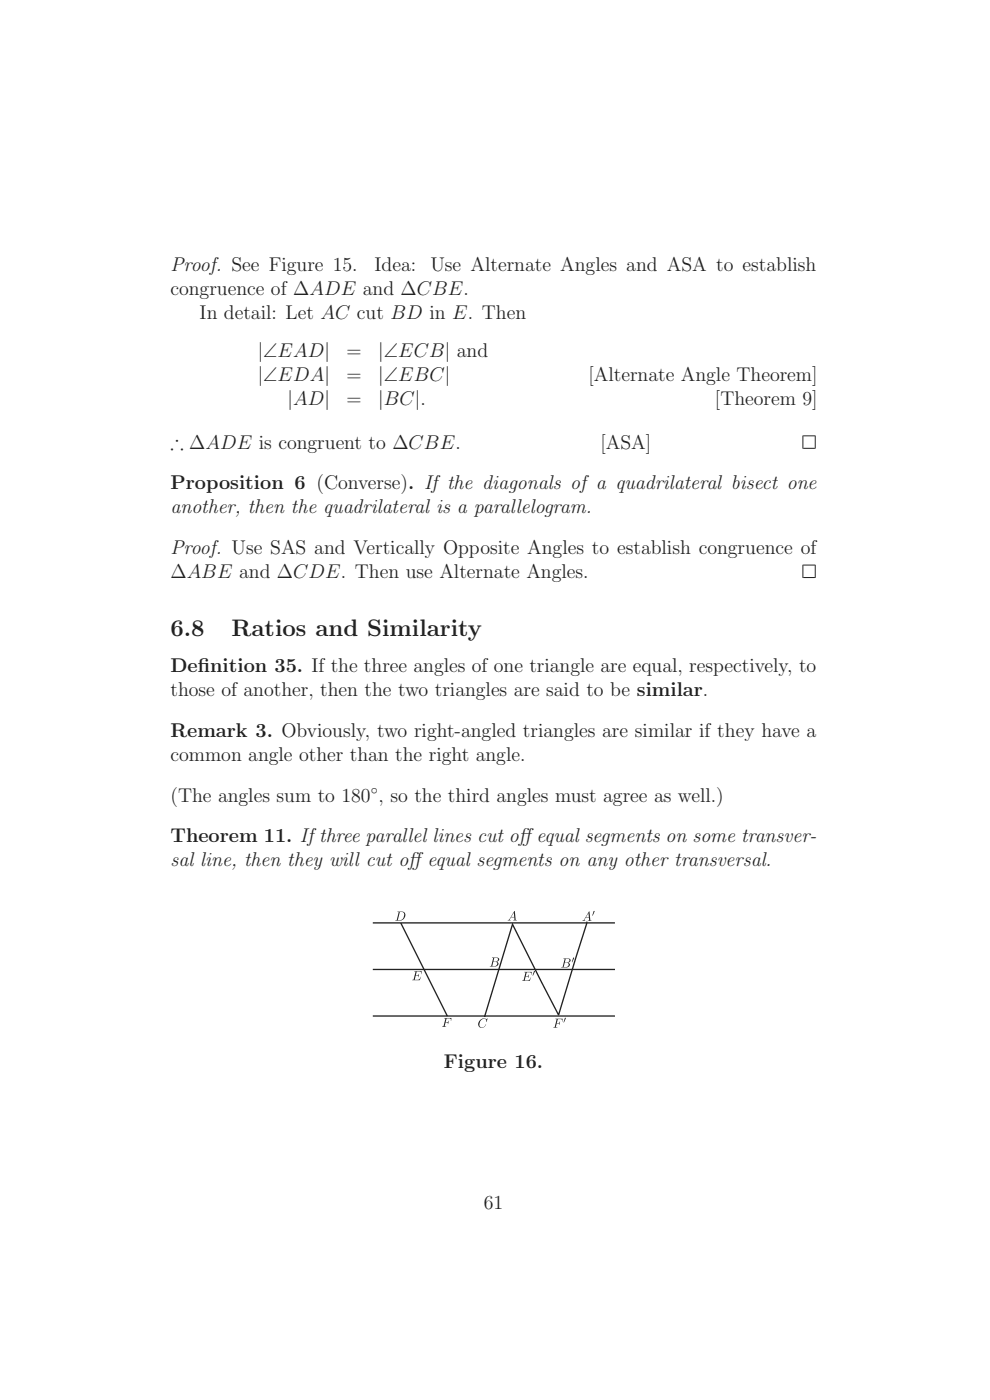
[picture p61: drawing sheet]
<svg xmlns="http://www.w3.org/2000/svg" width="210mm" height="297mm" viewBox="0 0 210 297" stroke-linecap="round" stroke-linejoin="round" font-family="sans-serif">
<defs><g id="words">
<g font-size="5.1" fill="#231f20">
<text x="36.2" y="134.8">6.8</text>
<text x="49.1" y="134.8">Ratios and Similarity</text>
</g>
<g font-size="4.2" fill="#231f20">
<text x="36.2" y="57.4">Proof. See Figure 15.</text>
<text x="79.5" y="57.4">Idea:</text>
<text x="91.3" y="57.4">Use Alternate Angles and ASA to establish</text>
<text x="36.2" y="62.5">congruence of ∆ADE and ∆CBE.</text>
<text x="42.4" y="67.6">In detail: Let AC cut BD in E. Then</text>
<text x="54.7" y="75.7">|∠EAD|</text>
<text x="73.5" y="75.7">=</text>
<text x="80.2" y="75.7">|∠ECB| and</text>
<text x="54.7" y="80.8">|∠EDA|</text>
<text x="73.5" y="80.8">=</text>
<text x="80.2" y="80.8">|∠EBC|</text>
<text x="124.8" y="80.8">[Alternate Angle Theorem]</text>
<text x="61" y="85.9">|AD|</text>
<text x="73.5" y="85.9">=</text>
<text x="80.2" y="85.9">|BC|.</text>
<text x="151.7" y="85.9">[Theorem 9]</text>
<text x="36.2" y="95.2">∴ ∆ADE is congruent to ∆CBE.</text>
<text x="127.4" y="95.2">[ASA]</text>
<text x="36.2" y="103.8">Proposition 6 (Converse). If the diagonals of a quadrilateral bisect one</text>
<text x="36.2" y="108.9">another, then the quadrilateral is a parallelogram.</text>
<text x="36.2" y="117.5">Proof. Use SAS and Vertically Opposite Angles to establish congruence of</text>
<text x="36.2" y="122.6">∆ABE and ∆CDE. Then use Alternate Angles.</text>
<text x="36.2" y="142.6">Def</text>
<text x="42" y="142.6">inition 35. If the three angles of one triangle are equal, respectively, to</text>
<text x="36.2" y="147.7">those of another, then the two triangles are said to be similar.</text>
<text x="36.2" y="156.3">Remark 3. Obviously, two right-angled triangles are similar if they have a</text>
<text x="36.2" y="161.4">common angle other than the right angle.</text>
<text x="36.2" y="170.1">(The angles sum to 180 , so the third angles must agree as well.)</text>
<text x="36.2" y="178.7">Theorem 11. Ifthree parallel lines cut of</text>
<text x="110" y="178.7">fequal segments on some transver-</text>
<text x="36.2" y="183.8">sal line, then they will cut of</text>
<text x="86.7" y="183.8">f equal segments on any other transversal.</text>
<text x="94.2" y="226.7">Figure 16.</text>
<text x="102.6" y="256.5">61</text>
</g>
<text font-size="2.8" fill="#231f20" x="78.6" y="168.5">◦</text>
</g></defs>
<path d="M170.3 92.4v2.8M170.4 92.5h2.5M170.4 95.1h2.5M172.9 92.4v2.8M170.3 119.8v2.8M170.4 119.9h2.5M172.9 119.8v2.8M170.4 122.5h2.5" fill="none" stroke="#231f20" stroke-width=".21"/>
<path d="M79.1 195.8h51.3M85 195.8l9.9 19.7M124.5 195.8l-6 19.5-9.8-19.2-5.9 19.4M79.1 205.7h51.3M79.1 215.5h51.3" fill="none" stroke="#231f20" stroke-width=".28"/>
<g fill="#231f20">
<path d="M104.4 203.1h1l-.5 .1-.5 1.7a.76 .76 0 0 0 1.1-.6l-.9-.3a.72 .72 0 0 0 1-.5l-.2-.4 .4 .2a.53 .53 0 0 1-.5 .7l.4 .3a.62 .62 0 0 1-.7 .8l-1.1-.1 .3-.2 .4-1.5z"/>
<path d="M102 216.3a.79 .79 0 0 1 1.2 0l.2-.3-.2 .8a.6 .6 0 0 0-.4-.7 .6 .6 0 0 0-.8 .3 .87 .87 0 0 0 .2 1.6l.6-.2 .3-.5a.84 .84 0 0 1-1.3 .7 .84 .84 0 0 1-.1-1.4z"/>
<path d="M84.3 193.4h1a.95 .95 0 0 1 .7 1 .95 .95 0 0 1-.8 .8h-.4a1.06 1.06 0 0 0 .7-1.7l-.7 .1-.4 1.6 .5 .1h-1l.3-.2 .4-1.5z"/>
<path d="M109.1 193.3l.3 1.8 .2 .2-.7-.1 .2-.1-.1-1.5-.6 .9 .7 .1h-.7l-.3 .5 .2 .2h-.6l.4-.3z"/>
<path d="M87.9 206l1.6 .1-.1 .6-.2-.5-.8-.1-.2 .8h.5l.2-.3-.2 .7v-.3h-.5l-.2 .8a1.11 1.11 0 0 0 1.3-.6l-.3 .7h-1.6l.4-.2 .3-1.5z"/>
<path d="M94.2 216h1.5v.6l-.2-.5h-.8l-.2 .8 .5-.1 .2-.2-.2 .7v-.3h-.5l-.2 .7 .3 .2h-.8l.3-.2 .4-1.6z"/>
<path d="M119.5 203.3h1l-.5 .1-.4 1.7a.76 .76 0 0 0 1-.6l-.8-.3a.72 .72 0 0 0 1-.5l-.3-.4 .5 .2a.53 .53 0 0 1-.5 .7l.3 .3a.62 .62 0 0 1-.7 .8l-1.1-.1 .4-.2 .4-1.5z"/>
<path d="M121.6 203.2l.2 .1-.4 .9z"/>
<path d="M124.9 193.4l.3 1.8 .2 .1h-.7l.3-.1-.2-1.5-.5 .9 .6 .1h-.7l-.2 .5 .1 .1h-.6l.4-.2z"/>
<path d="M125.9 193.3l.2 .1-.4 .9z"/>
<path d="M117.8 216.1h1.5v.6l-.2-.5h-.8l-.2 .8h.5l.2-.3-.2 .7v-.3h-.5l-.2 .8 .3 .1h-.8l.3-.2 .4-1.5z"/>
<path d="M119.8 215.9l.2 .1-.4 .9z"/>
<path d="M111.2 206.2l1.6 .1-.1 .5-.2-.5h-.8l-.2 .8 .5-.1 .2-.3-.1 .7-.1-.2-.5-.1-.2 .9a1.1 1.1 0 0 0 1.3-.6l-.2 .7h-1.6l.3-.2 .4-1.6z"/>
<path d="M113.3 206l.2 .1-.4 .9z"/>
</g>
<use href="#words"/>
</svg>
